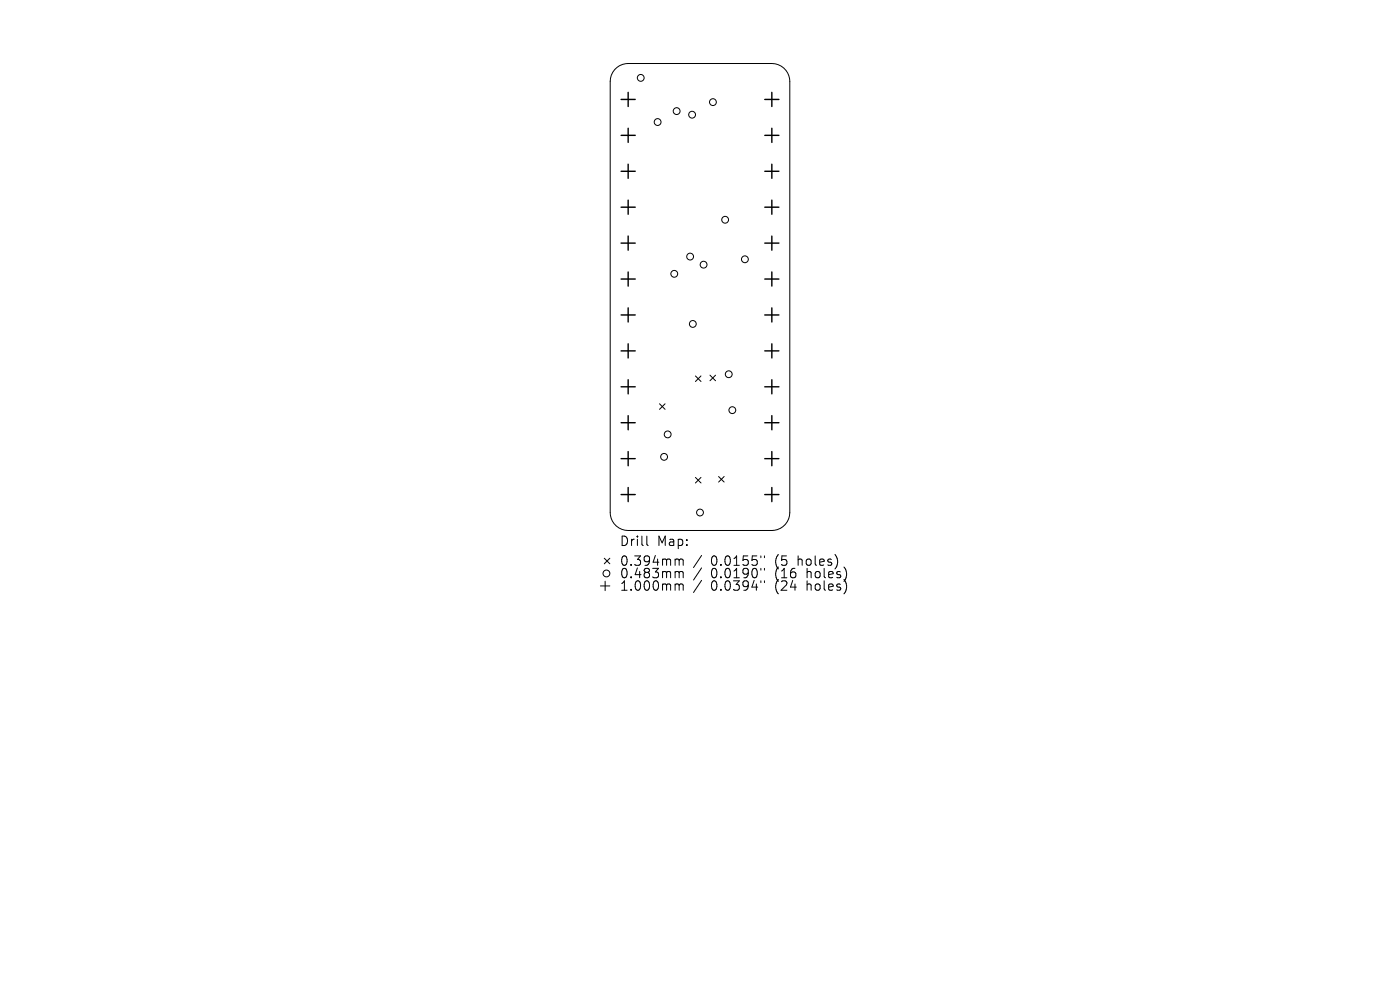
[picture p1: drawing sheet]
<svg xmlns="http://www.w3.org/2000/svg" width="297mm" height="210mm" viewBox="0 0 297 210" stroke-linecap="round" stroke-linejoin="round" font-family="sans-serif">
<defs><g id="words">
<g font-size="2.8">
<text x="131.4" y="116.1">Drill</text>
<text x="139.4" y="116.1">Map:</text>
<text x="131.4" y="120.3">0.394mm</text>
<text x="131.4" y="122.9">0.483mm</text>
<text x="131.4" y="125.6">1.000mm</text>
<text x="150.8" y="120.3">0.0155&quot;</text>
<text x="150.8" y="122.9">0.0190&quot;</text>
<text x="150.8" y="125.6">0.0394&quot;</text>
<text x="164.5" y="120.3">(5</text>
<text x="164.5" y="122.9">(16</text>
<text x="164.5" y="125.6">(24</text>
<text x="169.5" y="120.3">holes)</text>
<text x="171.4" y="122.9">holes)</text>
<text x="171.4" y="125.6">holes)</text>
</g>
</g></defs>
<g fill="none" stroke="#000" stroke-width=".21">
<path d="M130.4 14.8a3.8 3.8 0 0 1 2.9-1.3h30.4a3.8 3.8 0 0 1 3.9 3.8v91.4a3.8 3.8 0 0 1-3.9 3.8h-30.4a3.8 3.8 0 0 1-3.8-3.8v-91.4a3.8 3.8 0 0 1 .9-2.5zM147.5 79.7l1.2 1.2M148.7 79.7l-1.2 1.2M150.6 79.6l1.2 1.2M151.8 79.6l-1.2 1.2M139.9 85.7l1.2 1.1M141.1 85.7l-1.2 1.1M128.2 118.4l1.2 1.2M129.4 118.4l-1.2 1.2M137.2 113.7v1.7l.3 .3M143.5 118.6l.5 .1 .1 .2M144.1 118.9l.3-.3 .4 .1 .1 1.2"/>
<path d="M144.1 118.9v1M147.5 101.3l1.2 1.2M148.7 101.3l-1.2 1.2M148.8 117.8l-1.7 2.6M152.4 101.1l1.2 1.2M153.6 101.1l-1.2 1.2M161.4 117.9v.4M162.2 117.9v.4M127.4 124.3h2M128.4 123.3v2M143.5 121.2l.5 .1 .1 .2M143.5 123.9h.3l.3 .3"/>
<path d="M144.1 121.5v1.1M144.1 124.2v1M144.1 121.5l.3-.3 .4 .1 .1 1.3M144.1 124.2l.3-.3 .4 .1 .1 1.2M148.8 120.5l-1.7 2.5M148.8 123.1l-1.7 2.6M161.4 120.6v.3M161.4 123.2v.4M162.2 120.6v.3M162.2 123.2v.4"/>
<circle cx="135.9" cy="16.5" r=".72"/>
<circle cx="139.5" cy="25.9" r=".72"/>
<circle cx="143.5" cy="23.6" r=".72"/>
<circle cx="146.8" cy="24.3" r=".72"/>
<circle cx="151.2" cy="21.7" r=".72"/>
<circle cx="143" cy="58.1" r=".72"/>
<circle cx="146.4" cy="54.4" r=".72"/>
<circle cx="149.3" cy="56.1" r=".72"/>
<circle cx="153.8" cy="46.6" r=".72"/>
<circle cx="158" cy="55" r=".72"/>
<circle cx="147" cy="68.7" r=".72"/>
<circle cx="154.6" cy="79.4" r=".72"/>
<circle cx="140.9" cy="96.9" r=".72"/>
<circle cx="141.6" cy="92.1" r=".72"/>
<circle cx="155.4" cy="87" r=".72"/>
<circle cx="148.5" cy="108.7" r=".72"/>
<circle cx="128.7" cy="121.6" r=".72"/>
</g>
<g fill="none" stroke="#000" stroke-width=".3">
<path d="M133.3 19.6v3M163.7 19.6v3M131.8 21.1h3M131.8 28.7h3M131.8 36.3h3M133.3 27.2v3M133.3 34.8v3M162.2 21.1h3M162.2 28.7h3M162.2 36.3h3M163.7 27.2v3M163.7 34.8v3"/>
<path d="M131.8 44h3M131.8 51.6h3M131.8 59.2h3M133.3 42.5v3M133.3 50.1v3M133.3 57.7v3M162.2 44h3M162.2 51.6h3M162.2 59.2h3M163.7 42.5v3M163.7 50.1v3M163.7 57.7v3"/>
<path d="M131.8 66.8h3M131.8 74.4h3M133.3 65.3v3M133.3 72.9v3M162.2 66.8h3M162.2 74.4h3M163.7 65.3v3M163.7 72.9v3M131.8 82.1h3M131.8 89.7h3M131.8 97.3h3M133.3 80.6v3"/>
<path d="M133.3 88.2v3M133.3 95.8v3M162.2 82.1h3M162.2 89.7h3M162.2 97.3h3M163.7 80.6v3M163.7 88.2v3M163.7 95.8v3M131.8 104.9h3M133.3 103.4v3M162.2 104.9h3M163.7 103.4v3"/>
</g>
<use href="#words"/>
</svg>
